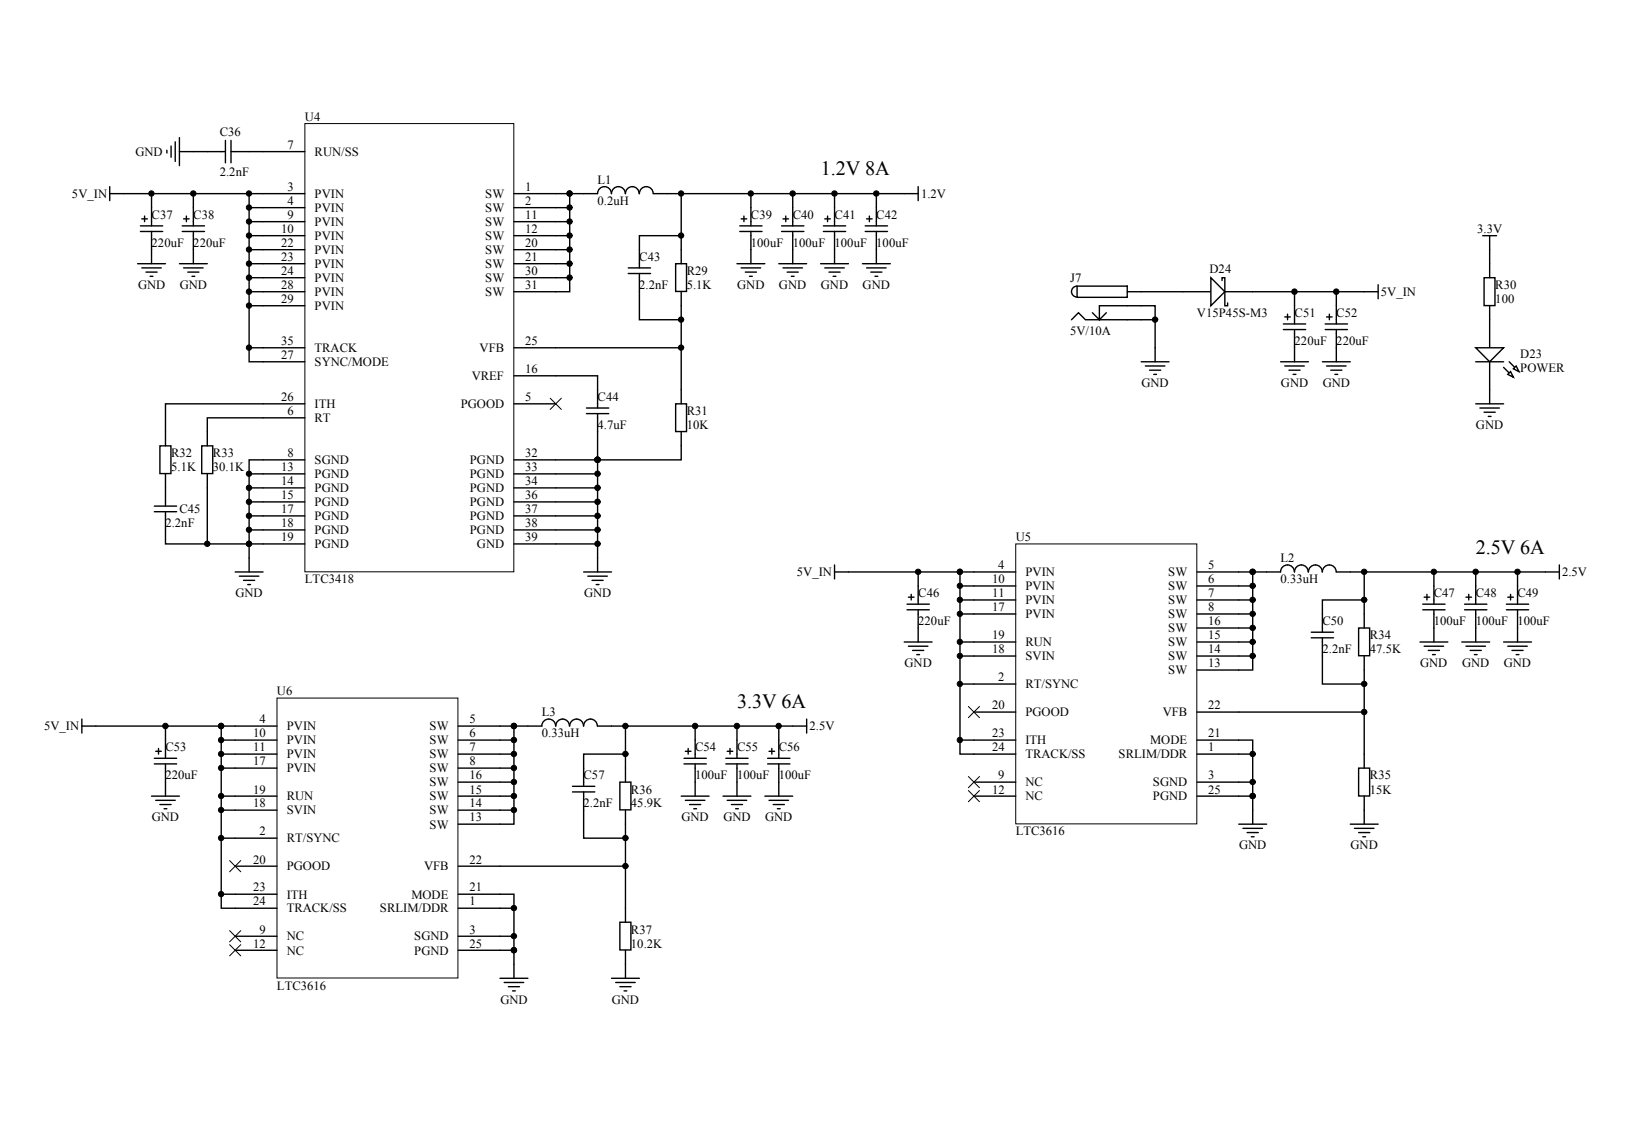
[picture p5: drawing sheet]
<svg xmlns="http://www.w3.org/2000/svg" width="289mm" height="202mm" viewBox="0 0 289 202" stroke-linecap="round" stroke-linejoin="round" font-family="sans-serif">
<defs><g id="words">
<g font-size="3.6">
<text x="144.8" y="30.9">1.2V 8A</text>
<text x="260.3" y="97.7">2.5V 6A</text>
<text x="130" y="124.8">3.3V 6A</text>
</g>
<g font-size="2.2">
<text x="53.8" y="21.3">U4</text>
<text x="23.9" y="27.5">GND</text>
<text x="38.8" y="24">C36</text>
<text x="50.7" y="26.3">7</text>
<text x="55.5" y="27.5">RUN/SS</text>
<text x="12.7" y="34.9">5V_IN</text>
<text x="38.8" y="31">2.2nF</text>
<text x="50.7" y="33.7">3</text>
<text x="55.5" y="34.9">PVIN</text>
<text x="85.6" y="34.9">SW</text>
<text x="92.6" y="33.7">1</text>
<text x="105.4" y="32.4">L1</text>
<text x="162.5" y="34.9">1.2V</text>
<text x="26.7" y="38.6">C37</text>
<text x="34.1" y="38.6">C38</text>
<text x="49.6" y="41.1">10</text>
<text x="50.7" y="36.1">4</text>
<text x="50.7" y="38.6">9</text>
<text x="55.5" y="37.4">PVIN</text>
<text x="55.5" y="39.8">PVIN</text>
<text x="85.6" y="37.4">SW</text>
<text x="85.6" y="39.8">SW</text>
<text x="92.6" y="36.1">2</text>
<text x="92.6" y="38.6">11</text>
<text x="92.6" y="41.1">12</text>
<text x="105.4" y="36.1">0.2uH</text>
<text x="132.4" y="38.6">C39</text>
<text x="139.8" y="38.6">C40</text>
<text x="147.2" y="38.6">C41</text>
<text x="154.6" y="38.6">C42</text>
<text x="260.6" y="41.1">3.3V</text>
<text x="26.7" y="43.6">220uF</text>
<text x="34.1" y="43.6">220uF</text>
<text x="49.6" y="43.6">22</text>
<text x="49.6" y="46.1">23</text>
<text x="55.5" y="42.3">PVIN</text>
<text x="55.5" y="44.8">PVIN</text>
<text x="55.5" y="47.3">PVIN</text>
<text x="85.6" y="42.3">SW</text>
<text x="85.6" y="44.8">SW</text>
<text x="85.6" y="47.3">SW</text>
<text x="92.6" y="43.6">20</text>
<text x="92.6" y="46.1">21</text>
<text x="112.8" y="46.1">C43</text>
<text x="132.4" y="43.6">100uF</text>
<text x="139.8" y="43.6">100uF</text>
<text x="147.2" y="43.6">100uF</text>
<text x="154.6" y="43.6">100uF</text>
<text x="24.3" y="51">GND</text>
<text x="31.7" y="51">GND</text>
<text x="49.6" y="51">28</text>
<text x="49.6" y="53.4">29</text>
<text x="49.6" y="48.5">24</text>
<text x="55.5" y="52.2">PVIN</text>
<text x="55.5" y="49.7">PVIN</text>
<text x="85.6" y="49.7">SW</text>
<text x="85.6" y="52.2">SW</text>
<text x="92.6" y="48.5">30</text>
<text x="92.6" y="51">31</text>
<text x="112.8" y="51">2.2nF</text>
<text x="121.1" y="51">5.1K</text>
<text x="121.1" y="48.5">R29</text>
<text x="130" y="51">GND</text>
<text x="137.4" y="51">GND</text>
<text x="144.8" y="51">GND</text>
<text x="152.2" y="51">GND</text>
<text x="188.7" y="49.7">J7</text>
<text x="213.3" y="48.2">D24</text>
<text x="243.6" y="52.2">5V_IN</text>
<text x="263.8" y="53.4">100</text>
<text x="263.8" y="51">R30</text>
<text x="55.5" y="54.7">PVIN</text>
<text x="188.7" y="59.1">5V/10A</text>
<text x="211.1" y="55.9">V15P45S-M3</text>
<text x="228.3" y="55.9">C51</text>
<text x="235.7" y="55.9">C52</text>
<text x="49.6" y="60.8">35</text>
<text x="49.6" y="63.3">27</text>
<text x="55.5" y="62.1">TRACK</text>
<text x="55.5" y="64.6">SYNC/MODE</text>
<text x="84.6" y="62.1">VFB</text>
<text x="92.6" y="60.8">25</text>
<text x="92.6" y="65.8">16</text>
<text x="228.3" y="60.8">220uF</text>
<text x="235.7" y="60.8">220uF</text>
<text x="268.2" y="63.1">D23</text>
<text x="268.2" y="65.5">POWER</text>
<text x="49.6" y="70.8">26</text>
<text x="55.5" y="72">ITH</text>
<text x="81.3" y="72">PGOOD</text>
<text x="83.3" y="67">VREF</text>
<text x="92.6" y="70.8">5</text>
<text x="105.4" y="70.8">C44</text>
<text x="201.4" y="68.3">GND</text>
<text x="226" y="68.3">GND</text>
<text x="233.3" y="68.3">GND</text>
<text x="50.7" y="73.2">6</text>
<text x="55.5" y="74.5">RT</text>
<text x="105.4" y="75.7">4.7uF</text>
<text x="121.1" y="75.7">10K</text>
<text x="121.1" y="73.2">R31</text>
<text x="260.3" y="75.7">GND</text>
<text x="30.2" y="83.1">5.1K</text>
<text x="30.2" y="80.6">R32</text>
<text x="37.5" y="83.1">30.1K</text>
<text x="37.5" y="80.6">R33</text>
<text x="49.6" y="83.1">13</text>
<text x="50.7" y="80.6">8</text>
<text x="55.5" y="81.9">SGND</text>
<text x="82.9" y="81.9">PGND</text>
<text x="92.6" y="80.6">32</text>
<text x="92.6" y="83.1">33</text>
<text x="49.6" y="85.6">14</text>
<text x="49.6" y="88">15</text>
<text x="55.5" y="84.3">PGND</text>
<text x="55.5" y="86.8">PGND</text>
<text x="55.5" y="89.3">PGND</text>
<text x="82.9" y="84.3">PGND</text>
<text x="82.9" y="86.8">PGND</text>
<text x="82.9" y="89.3">PGND</text>
<text x="92.6" y="85.6">34</text>
<text x="92.6" y="88">36</text>
<text x="29.2" y="93">2.2nF</text>
<text x="31.7" y="90.5">C45</text>
<text x="49.6" y="90.5">17</text>
<text x="49.6" y="93">18</text>
<text x="49.6" y="95.5">19</text>
<text x="55.5" y="91.8">PGND</text>
<text x="55.5" y="94.2">PGND</text>
<text x="82.9" y="91.8">PGND</text>
<text x="82.9" y="94.2">PGND</text>
<text x="92.6" y="90.5">37</text>
<text x="92.6" y="93">38</text>
<text x="92.6" y="95.5">39</text>
<text x="179.2" y="95.5">U5</text>
<text x="55.5" y="96.7">PGND</text>
<text x="84.1" y="96.7">GND</text>
<text x="140.6" y="101.6">5V_IN</text>
<text x="176.1" y="100.4">4</text>
<text x="180.9" y="101.6">PVIN</text>
<text x="206.1" y="101.6">SW</text>
<text x="213.1" y="100.4">5</text>
<text x="225.9" y="99.2">L2</text>
<text x="275.5" y="101.6">2.5V</text>
<text x="41.5" y="105.3">GND</text>
<text x="53.8" y="102.9">LTC3418</text>
<text x="103" y="105.3">GND</text>
<text x="162" y="105.3">C46</text>
<text x="175" y="107.8">17</text>
<text x="175" y="102.9">10</text>
<text x="175" y="105.3">11</text>
<text x="180.9" y="104.1">PVIN</text>
<text x="180.9" y="106.6">PVIN</text>
<text x="206.1" y="104.1">SW</text>
<text x="206.1" y="106.6">SW</text>
<text x="213.1" y="102.9">6</text>
<text x="213.1" y="105.3">7</text>
<text x="213.1" y="107.8">8</text>
<text x="225.9" y="102.9">0.33uH</text>
<text x="252.9" y="105.3">C47</text>
<text x="260.3" y="105.3">C48</text>
<text x="267.7" y="105.3">C49</text>
<text x="162" y="110.3">220uF</text>
<text x="175" y="112.8">19</text>
<text x="180.9" y="114">RUN</text>
<text x="180.9" y="109">PVIN</text>
<text x="206.1" y="109">SW</text>
<text x="206.1" y="111.5">SW</text>
<text x="206.1" y="114">SW</text>
<text x="213.1" y="110.3">16</text>
<text x="213.1" y="112.8">15</text>
<text x="233.3" y="110.3">C50</text>
<text x="241.6" y="112.8">R34</text>
<text x="252.9" y="110.3">100uF</text>
<text x="260.3" y="110.3">100uF</text>
<text x="267.7" y="110.3">100uF</text>
<text x="159.6" y="117.7">GND</text>
<text x="175" y="115.2">18</text>
<text x="180.9" y="116.5">SVIN</text>
<text x="206.1" y="116.5">SW</text>
<text x="206.1" y="119">SW</text>
<text x="213.1" y="115.2">14</text>
<text x="213.1" y="117.7">13</text>
<text x="233.3" y="115.2">2.2nF</text>
<text x="241.6" y="115.2">47.5K</text>
<text x="250.5" y="117.7">GND</text>
<text x="257.9" y="117.7">GND</text>
<text x="265.3" y="117.7">GND</text>
<text x="48.9" y="122.7">U6</text>
<text x="175" y="125.1">20</text>
<text x="176.1" y="120.2">2</text>
<text x="180.9" y="121.4">RT/SYNC</text>
<text x="213.1" y="125.1">22</text>
<text x="7.8" y="128.8">5V_IN</text>
<text x="44.7" y="130">10</text>
<text x="45.8" y="127.6">4</text>
<text x="50.6" y="128.8">PVIN</text>
<text x="50.6" y="131.3">PVIN</text>
<text x="75.8" y="128.8">SW</text>
<text x="75.8" y="131.3">SW</text>
<text x="82.8" y="127.6">5</text>
<text x="82.8" y="130">6</text>
<text x="95.6" y="130">0.33uH</text>
<text x="95.6" y="126.4">L3</text>
<text x="142.8" y="128.8">2.5V</text>
<text x="175" y="130">23</text>
<text x="180.9" y="126.4">PGOOD</text>
<text x="180.9" y="131.3">ITH</text>
<text x="202.9" y="131.3">MODE</text>
<text x="205.1" y="126.4">VFB</text>
<text x="213.1" y="130">21</text>
<text x="29.2" y="137.5">220uF</text>
<text x="29.2" y="132.5">C53</text>
<text x="44.7" y="135">17</text>
<text x="44.7" y="132.5">11</text>
<text x="50.6" y="136.2">PVIN</text>
<text x="50.6" y="133.8">PVIN</text>
<text x="75.8" y="133.8">SW</text>
<text x="75.8" y="136.2">SW</text>
<text x="82.8" y="132.5">7</text>
<text x="82.8" y="135">8</text>
<text x="82.8" y="137.5">16</text>
<text x="102.9" y="137.5">C57</text>
<text x="122.6" y="137.5">100uF</text>
<text x="122.6" y="132.5">C54</text>
<text x="130" y="137.5">100uF</text>
<text x="130" y="132.5">C55</text>
<text x="137.4" y="137.5">100uF</text>
<text x="137.4" y="132.5">C56</text>
<text x="175" y="132.5">24</text>
<text x="176.1" y="137.5">9</text>
<text x="180.9" y="133.8">TRACK/SS</text>
<text x="197.3" y="133.8">SRLIM/DDR</text>
<text x="213.1" y="137.5">3</text>
<text x="213.1" y="132.5">1</text>
<text x="241.6" y="137.5">R35</text>
<text x="44.7" y="142.4">18</text>
<text x="44.7" y="140">19</text>
<text x="50.6" y="143.7">SVIN</text>
<text x="50.6" y="141.2">RUN</text>
<text x="75.8" y="138.7">SW</text>
<text x="75.8" y="141.2">SW</text>
<text x="75.8" y="143.7">SW</text>
<text x="82.8" y="140">15</text>
<text x="82.8" y="142.4">14</text>
<text x="102.9" y="142.4">2.2nF</text>
<text x="111.3" y="142.4">45.9K</text>
<text x="111.3" y="140">R36</text>
<text x="175" y="140">12</text>
<text x="180.9" y="138.7">NC</text>
<text x="180.9" y="141.2">NC</text>
<text x="203.4" y="138.7">SGND</text>
<text x="203.4" y="141.2">PGND</text>
<text x="213.1" y="140">25</text>
<text x="241.6" y="140">15K</text>
<text x="26.8" y="144.9">GND</text>
<text x="45.8" y="147.4">2</text>
<text x="50.6" y="148.6">RT/SYNC</text>
<text x="75.8" y="146.1">SW</text>
<text x="82.8" y="144.9">13</text>
<text x="120.2" y="144.9">GND</text>
<text x="127.6" y="144.9">GND</text>
<text x="135" y="144.9">GND</text>
<text x="179.2" y="147.4">LTC3616</text>
<text x="218.6" y="149.8">GND</text>
<text x="238.2" y="149.8">GND</text>
<text x="44.7" y="152.3">20</text>
<text x="50.6" y="153.5">PGOOD</text>
<text x="74.8" y="153.5">VFB</text>
<text x="82.8" y="152.3">22</text>
<text x="44.7" y="159.7">24</text>
<text x="44.7" y="157.2">23</text>
<text x="50.6" y="160.9">TRACK/SS</text>
<text x="50.6" y="158.5">ITH</text>
<text x="67" y="160.9">SRLIM/DDR</text>
<text x="72.6" y="158.5">MODE</text>
<text x="82.8" y="157.2">21</text>
<text x="82.8" y="159.7">1</text>
<text x="44.7" y="167.2">12</text>
<text x="45.8" y="164.7">9</text>
<text x="50.6" y="165.9">NC</text>
<text x="73.1" y="165.9">SGND</text>
<text x="82.8" y="164.7">3</text>
<text x="82.8" y="167.2">25</text>
<text x="111.3" y="167.2">10.2K</text>
<text x="111.3" y="164.7">R37</text>
<text x="50.6" y="168.4">NC</text>
<text x="73.1" y="168.4">PGND</text>
<text x="48.9" y="174.5">LTC3616</text>
<text x="88.3" y="177">GND</text>
<text x="107.9" y="177">GND</text>
</g>
</g></defs>
<path d="M262.8 56.4v4.9M262.8 63.8v5" fill="none" stroke="#000" stroke-width=".25"/>
<path d="M260.3 61.3h4.9l-2.4 2.5z" fill="#fff" stroke="#000" stroke-width=".25"/>
<path d="M265.2 64.8l1.7 1.7M266.2 63.8l1.7 1.7" fill="none" stroke="#000" stroke-width=".25"/>
<g fill="#fff" stroke="#000" stroke-width=".25">
<path d="M266.4 65.5l.5 1-.9-.5z"/>
<path d="M267.4 64.6l.5 .9-1-.4z"/>
</g>
<path d="M261.5 41.6h2.5M261.8 49h1.9v4.9h-1.9zM262.8 41.6v7.4M262.8 53.9v2.5M260.3 63.8h4.9M260.3 71.2h4.9M261 72h3.5M261.8 72.7h1.9M262.5 73.5h.5M262.8 68.8v2.4" fill="none" stroke="#000" stroke-width=".25"/>
<path d="M53.8 21.8h36.8v79.1h-36.8z" fill="#fff" stroke="#000" stroke-width=".18"/>
<g fill="none" stroke="#000" stroke-width=".25">
<path d="M19.4 34.2h34.4M19.4 32.9v2.5M29.4 26.5v.5M30.2 25.8v1.9M30.9 25v3.5M31.6 26.7h8.2M31.6 24.3v4.9M39.8 24.8v3.9M40.7 26.7h13.1M40.7 24.8v3.9M43.9 34.2v29.6h9.9M43.9 36.6h9.9"/>
<path d="M43.9 39.1h9.9M90.7 34.2h9.8v17.3h-9.8M90.7 36.6h9.8M90.7 39.1h9.8M110.3 34.2a1.23 1.23 0 0 0-1.2-1.3 1.23 1.23 0 0 0-1.3 1.3 1.22 1.22 0 0 0-1.2-1.3 1.22 1.22 0 0 0-1.2 1.3h-4.9M112.7 34.2a1.21 1.21 0 0 0-1.2-1.3 1.21 1.21 0 0 0-1.2 1.3M112.8 34.2a1.22 1.22 0 0 1 1.2-1.3 1.22 1.22 0 0 1 1.2 1.3h46.8M120.2 34.2v12.3M130.5 39.8h3.9M130.7 38.6h1M131.2 38.1v1M132.5 34.2v5.6"/>
<path d="M137.9 39.8h3.9M138.1 38.6h1M138.6 38.1v1M139.8 34.2v5.6M145.2 39.8h4M145.5 38.6h1M146 38.1v1M147.2 34.2v5.6M152.6 39.8h3.9M152.9 38.6h.9M153.4 38.1v1M154.6 34.2v5.6"/>
<path d="M162 32.9v2.5M43.9 41.6h9.9M43.9 44h9.9M43.9 46.5h9.9M43.9 49h9.9M43.9 51.5h9.9M43.9 53.9h9.9M90.7 41.6h9.8M90.7 44h9.8M90.7 46.5h9.8M90.7 49h9.8M110.8 47.3h3.9"/>
<path d="M110.8 48.2h3.9M112.8 48.2v8.2h7.4M119.2 46.5h1.9v4.9h-1.9zM120.2 41.6h-7.4v5.7M120.2 51.5v19.7M130 46.5h4.9M130.5 40.8h3.9M130.7 47.3h3.5M131.5 48h1.9M132.2 48.7h.5M132.5 40.8v5.7M137.4 46.5h4.9"/>
<path d="M137.9 40.8h3.9M138.1 47.3h3.4M138.8 48h2M139.6 48.7h.5M139.8 40.8v5.7M144.7 46.5h5M145.2 40.8h4M145.5 47.3h3.4M146.2 48h2M147 48.7h.4M147.2 40.8v5.7M152.1 46.5h4.9"/>
<path d="M152.6 40.8h3.9M152.9 47.3h3.4M153.6 48h2M154.3 48.7h.5M154.6 40.8v5.7M226.4 57.1h3.9M226.4 58.1h3.9M226.6 55.9h1M227.1 55.4v1M228.3 51.5v5.6M228.3 58.1v5.7M233.7 57.1h4"/>
<path d="M233.7 58.1h4M234 55.9h1M234.5 55.4v1M235.7 51.5v5.6M235.7 58.1v5.7M28.2 78.6h1.9v4.9h-1.9zM35.6 78.6h1.9v4.9h-1.9zM43.9 61.3h9.9M53.8 73.7h-17.2v4.9M53.8 71.2h-24.6v7.4M90.7 66.3h14.7v5.7M90.7 61.3h29.5"/>
<path d="M90.7 71.2h7.3M103.4 72h4M103.4 73h4M105.4 73v27.9M119.2 71.2h1.9v4.9h-1.9zM120.2 76.2v4.9h-29.5M225.9 63.8h4.9M226.6 64.6h3.5M227.4 65.3h1.9M228.1 66h.5M233.3 63.8h4.9M234 64.6h3.4"/>
<path d="M234.7 65.3h2M235.5 66h.5M27.2 89.3h4M27.2 90.3h4M29.2 90.3v5.6h24.6M29.2 83.6v5.7M36.6 83.6v12.3M43.9 83.6h9.9M43.9 86.1h9.9M43.9 88.5h9.9M43.9 91h9.9M43.9 93.5h9.9"/>
<path d="M53.8 81.1h-9.9v19.8M90.7 83.6h14.7M90.7 86.1h14.7M90.7 88.5h14.7M90.7 91h14.7M90.7 93.5h14.7M90.7 95.9h14.7M41.5 100.9h4.9M42.2 101.6h3.5M43 102.4h1.9M43.7 103.1h.5M102.9 100.9h5"/>
<path d="M103.7 101.6h3.4M104.4 102.4h2M105.2 103.1h.5"/>
</g>
<g fill="#000" stroke="#000" stroke-width=".18">
<circle cx="43.9" cy="34.1" r=".47"/>
<circle cx="43.9" cy="36.6" r=".47"/>
<circle cx="43.9" cy="39.1" r=".47"/>
<circle cx="100.5" cy="34.1" r=".47"/>
<circle cx="100.5" cy="36.6" r=".47"/>
<circle cx="100.5" cy="39.1" r=".47"/>
<circle cx="120.1" cy="34.1" r=".47"/>
<circle cx="132.4" cy="34.1" r=".47"/>
<circle cx="139.8" cy="34.1" r=".47"/>
<circle cx="147.2" cy="34.1" r=".47"/>
<circle cx="154.6" cy="34.1" r=".47"/>
<circle cx="43.9" cy="49" r=".47"/>
<circle cx="43.9" cy="46.5" r=".47"/>
<circle cx="43.9" cy="51.4" r=".47"/>
<circle cx="43.9" cy="53.9" r=".47"/>
<circle cx="43.9" cy="44" r=".47"/>
<circle cx="43.9" cy="41.5" r=".47"/>
<circle cx="100.5" cy="49" r=".47"/>
<circle cx="100.5" cy="46.5" r=".47"/>
<circle cx="100.5" cy="44" r=".47"/>
<circle cx="100.5" cy="41.5" r=".47"/>
<circle cx="120.1" cy="56.4" r=".47"/>
<circle cx="120.1" cy="41.5" r=".47"/>
<circle cx="228.3" cy="51.4" r=".48"/>
<circle cx="235.7" cy="51.4" r=".48"/>
<circle cx="43.9" cy="61.3" r=".47"/>
<circle cx="120.1" cy="61.3" r=".47"/>
<circle cx="36.6" cy="95.9" r=".47"/>
<circle cx="43.9" cy="88.5" r=".47"/>
<circle cx="43.9" cy="91" r=".47"/>
<circle cx="43.9" cy="86" r=".47"/>
<circle cx="43.9" cy="95.9" r=".47"/>
<circle cx="43.9" cy="83.6" r=".47"/>
<circle cx="43.9" cy="93.4" r=".47"/>
<circle cx="105.4" cy="88.5" r=".48"/>
<circle cx="105.4" cy="91" r=".48"/>
<circle cx="105.4" cy="86" r=".48"/>
<circle cx="105.4" cy="95.9" r=".47"/>
<circle cx="105.4" cy="83.6" r=".47"/>
<circle cx="105.4" cy="81.1" r=".47"/>
<circle cx="105.4" cy="93.4" r=".47"/>
</g>
<path d="M97 70.2l2 2M99 70.2l-2 2" fill="none" stroke="#000" stroke-width=".18"/>
<path d="M179.2 95.9h31.9v49.4h-31.9z" fill="#fff" stroke="#000" stroke-width=".18"/>
<g fill="none" stroke="#000" stroke-width=".25">
<path d="M147.2 99.7v2.4M275.1 99.7v2.4M147.2 100.9h22.1v32.1h9.9M169.3 103.4h9.9M169.3 105.8h9.9M169.3 108.3h9.9M169.3 113.2h9.9M171.8 100.9h7.4M171.8 115.7h7.4M211.1 100.9h9.9v17.3h-9.9M211.1 103.4h9.9M211.1 105.8h9.9"/>
<path d="M211.1 108.3h9.9M211.1 110.8h9.9M211.1 113.2h9.9M211.1 115.7h9.9M228.3 100.9a1.22 1.22 0 0 0-1.2-1.2 1.22 1.22 0 0 0-1.2 1.2h-4.9M230.7 100.9a1.2 1.2 0 0 0-1.2-1.2 1.2 1.2 0 0 0-1.2 1.2M233.2 100.9a1.22 1.22 0 0 0-1.2-1.2 1.22 1.22 0 0 0-1.2 1.2M233.3 100.9a1.22 1.22 0 0 1 1.2-1.2 1.22 1.22 0 0 1 1.2 1.2h39.4M239.6 110.8h2v4.9h-2zM240.6 100.9v9.9M240.6 115.7v19.8M169.3 130.5h9.9"/>
<path d="M169.3 120.7h9.9M171.8 125.6h7.4M171.8 138h7.4M211.1 130.5h9.9v9.9M211.1 125.6h29.5M211.1 133h9.9M211.1 138h9.9M239.6 135.5h2v4.9h-2zM171.8 140.4h7.4M211.1 140.4h9.9v5M218.5 145.4h4.9M219.2 146.1h3.5"/>
<path d="M220 146.9h1.9M220.7 147.6h.5M238.2 145.4h4.9M238.9 146.1h3.5M239.6 146.9h2M240.4 147.6h.5M240.6 140.4v5"/>
</g>
<g fill="#000" stroke="#000" stroke-width=".18">
<circle cx="169.3" cy="103.3" r=".47"/>
<circle cx="169.3" cy="108.3" r=".47"/>
<circle cx="169.3" cy="100.9" r=".47"/>
<circle cx="169.3" cy="105.8" r=".47"/>
<circle cx="169.3" cy="113.2" r=".47"/>
<circle cx="221" cy="103.3" r=".47"/>
<circle cx="221" cy="115.7" r=".47"/>
<circle cx="221" cy="108.3" r=".47"/>
<circle cx="221" cy="110.7" r=".47"/>
<circle cx="221" cy="105.8" r=".47"/>
<circle cx="221" cy="113.2" r=".47"/>
<circle cx="221" cy="100.9" r=".47"/>
<circle cx="240.6" cy="100.9" r=".47"/>
<circle cx="169.3" cy="130.5" r=".47"/>
<circle cx="169.3" cy="120.6" r=".47"/>
<circle cx="221" cy="137.9" r=".47"/>
<circle cx="221" cy="133" r=".47"/>
<circle cx="240.6" cy="125.6" r=".48"/>
<circle cx="221" cy="140.4" r=".47"/>
</g>
<path d="M170.8 137l2 1.9M170.8 139.4l2 2M170.8 124.6l2 2M172.8 137l-2 1.9M172.8 139.4l-2 2M172.8 124.6l-2 2" fill="none" stroke="#000" stroke-width=".18"/>
<path d="M48.9 123.1h31.9v49.4h-31.9z" fill="#fff" stroke="#000" stroke-width=".18"/>
<g fill="none" stroke="#000" stroke-width=".25">
<path d="M189 56.4l1.2-1.2 1.3 1.2h9.8M190 50.5h8.8v1.9h-8.8zM190 50.5a.96 .96 0 0 0-1 .9 .96 .96 0 0 0 1 1M195.1 55.2l-1.2 1.2M198.8 51.5h2.5M201.3 53.9h-7.4v2.5l-1.2-1.2M208.7 51.5h4.9M216 51.5h5M159.5 113.2h4.9M160 106.6h3.9M160 107.6h3.9M160.2 105.3h1"/>
<path d="M160.2 114h3.5M160.7 104.8v1M161 114.7h1.9M161.7 115.5h.5M162 100.9v5.7M162 107.6v5.6M169.3 100.9h2.5M169.3 115.7h2.5M250.5 113.2h4.9M251 106.6h3.9M251 107.6h3.9M251.2 105.3h1"/>
<path d="M251.2 114h3.4M251.7 104.8v1M251.9 114.7h2M252.7 115.5h.5M252.9 100.9v5.7M252.9 107.6v5.6M257.8 113.2h5M258.3 106.6h4M258.3 107.6h4M258.6 105.3h1M258.6 114h3.4M259.1 104.8v1"/>
<path d="M259.3 114.7h2M260.1 115.5h.4M260.3 100.9v5.7M260.3 107.6v5.6M265.2 113.2h4.9M265.7 106.6h3.9M265.7 107.6h3.9M266 105.3h.9M266 114h3.4M266.4 104.8v1M266.7 114.7h2M267.4 115.5h.5"/>
<path d="M267.7 100.9v5.7M267.7 107.6v5.6M14.4 128.1h24.6v32.1h9.9M14.4 126.8v2.5M27.2 133.8h4M27.2 134.7h4M27.5 132.5h1M28 132v1M29.2 128.1v5.7M29.2 134.7v5.7M39 128.1h9.9M39 130.5h9.9"/>
<path d="M39 133h9.9M39 135.5h9.9M80.8 128.1h9.9v17.3h-9.9M80.8 130.5h9.9M80.8 133h9.9M80.8 135.5h9.9M80.8 138h9.9M98 128.1a1.22 1.22 0 0 0-1.2-1.3 1.22 1.22 0 0 0-1.2 1.3h-4.9M100.4 128.1a1.2 1.2 0 0 0-1.2-1.3 1.2 1.2 0 0 0-1.2 1.3M102.9 128.1a1.22 1.22 0 0 0-1.2-1.3 1.22 1.22 0 0 0-1.2 1.3M105.4 128.1a1.2 1.2 0 0 0-1.2-1.3 1.2 1.2 0 0 0-1.3 1.3M105.4 128.1h36.9"/>
<path d="M109.3 138h2v4.9h-2zM110.3 128.1v9.9M120.7 133.8h3.9M120.7 134.7h3.9M120.9 132.5h1M121.4 132v1M122.6 128.1v5.7M122.6 134.7v5.7M128 133.8h4M128 134.7h4M128.3 132.5h1M128.8 132v1"/>
<path d="M130 128.1v5.7M130 134.7v5.7M135.4 133.8h3.9M135.4 134.7h3.9M135.6 132.5h1M136.1 132v1M137.4 128.1v5.7M137.4 134.7v5.7M142.3 126.8v2.5M26.7 140.4h4.9M27.5 141.2h3.4M28.2 141.9h2"/>
<path d="M28.9 142.7h.5M39 140.4h9.9M39 142.9h9.9M39 157.7h9.9M39 147.8h9.9M41.5 152.8h7.4M80.8 157.7h9.9v9.9M80.8 140.4h9.9M80.8 142.9h9.9M80.8 152.8h29.5M110.3 142.9v19.8M120.2 140.4h4.9"/>
<path d="M120.9 141.2h3.4M121.6 141.9h2M122.4 142.7h.5M127.5 140.4h5M128.3 141.2h3.4M129 141.9h2M129.7 142.7h.5M134.9 140.4h4.9M135.6 141.2h3.5M136.4 141.9h2M137.1 142.7h.5M41.5 165.1h7.4"/>
<path d="M41.5 167.6h7.4M80.8 167.6h9.9v5M80.8 160.2h9.9M80.8 165.1h9.9M88.2 172.6h4.9M88.9 173.3h3.5M89.7 174h1.9M90.4 174.8h.5M107.9 172.6h4.9M108.6 173.3h3.4M109.3 162.7h2v4.9h-2zM109.3 174h2"/>
<path d="M110.1 174.8h.5M110.3 167.6v5"/>
</g>
<g fill="#000" stroke="#000" stroke-width=".18">
<circle cx="161.9" cy="100.9" r=".47"/>
<circle cx="169.3" cy="115.7" r=".47"/>
<circle cx="169.3" cy="100.9" r=".47"/>
<circle cx="252.9" cy="100.9" r=".47"/>
<circle cx="260.3" cy="100.9" r=".47"/>
<circle cx="267.7" cy="100.9" r=".47"/>
<circle cx="29.2" cy="128.1" r=".48"/>
<circle cx="39" cy="130.5" r=".47"/>
<circle cx="39" cy="128.1" r=".47"/>
<circle cx="39" cy="133" r=".47"/>
<circle cx="39" cy="135.5" r=".47"/>
<circle cx="90.6" cy="130.5" r=".48"/>
<circle cx="90.6" cy="128.1" r=".48"/>
<circle cx="90.6" cy="137.9" r=".47"/>
<circle cx="90.6" cy="133" r=".47"/>
<circle cx="90.6" cy="135.5" r=".47"/>
<circle cx="110.3" cy="128.1" r=".48"/>
<circle cx="122.6" cy="128.1" r=".48"/>
<circle cx="130" cy="128.1" r=".48"/>
<circle cx="137.3" cy="128.1" r=".47"/>
<circle cx="39" cy="147.8" r=".47"/>
<circle cx="39" cy="157.7" r=".47"/>
<circle cx="39" cy="140.4" r=".47"/>
<circle cx="39" cy="142.9" r=".47"/>
<circle cx="90.6" cy="140.4" r=".47"/>
<circle cx="90.6" cy="142.9" r=".47"/>
<circle cx="110.3" cy="152.8" r=".47"/>
<circle cx="90.6" cy="167.6" r=".48"/>
<circle cx="90.6" cy="165.1" r=".47"/>
<circle cx="90.6" cy="160.2" r=".47"/>
</g>
<path d="M40.5 151.8l2 2M42.5 151.8l-2 2M40.5 164.2l2 1.9M40.5 166.6l2 2M42.5 164.2l-2 1.9M42.5 166.6l-2 2" fill="none" stroke="#000" stroke-width=".18"/>
<path d="M213.6 49l2.4 2.5-2.4 2.4z" fill="#fff" stroke="#000" stroke-width=".25"/>
<g fill="none" stroke="#000" stroke-width=".25">
<path d="M24.8 39.8h3.9M25 38.6h1M25.5 38.1v1M26.7 34.2v5.6M32.1 39.8h4M32.4 38.6h1M32.9 38.1v1M34.1 34.2v5.6M24.3 46.5h4.9M24.8 40.8h3.9M25 47.3h3.5M25.7 48h2"/>
<path d="M26.5 48.7h.5M26.7 40.8v5.7M31.6 46.5h5M32.1 40.8h4M32.4 47.3h3.4M33.1 48h2M33.9 48.7h.5M34.1 40.8v5.7M201.3 53.9h2.5v9.9M201.3 51.5h7.4M201.3 56.4h2.5M215.6 49.5v-.5h.4v4.9h.5v-.5"/>
<path d="M221 51.5h22.1M243.1 50.2v2.5M201.3 63.8h4.9M202 64.6h3.5M202.8 65.3h1.9M203.5 66h.5M231.3 111.5h3.9M231.3 112.5h3.9M233.3 112.5v8.2h7.3M240.6 105.8h-7.3v5.7M101 138.7h3.9M101 139.7h3.9"/>
<path d="M102.9 139.7v8.1h7.4M110.3 133h-7.4v5.7"/>
</g>
<g fill="#000" stroke="#000" stroke-width=".18">
<circle cx="26.7" cy="34.1" r=".47"/>
<circle cx="34.1" cy="34.1" r=".47"/>
<circle cx="203.7" cy="56.4" r=".47"/>
<circle cx="240.6" cy="105.8" r=".47"/>
<circle cx="110.3" cy="133" r=".47"/>
<circle cx="240.6" cy="120.6" r=".47"/>
<circle cx="110.3" cy="147.8" r=".47"/>
</g>
<use href="#words"/>
</svg>
